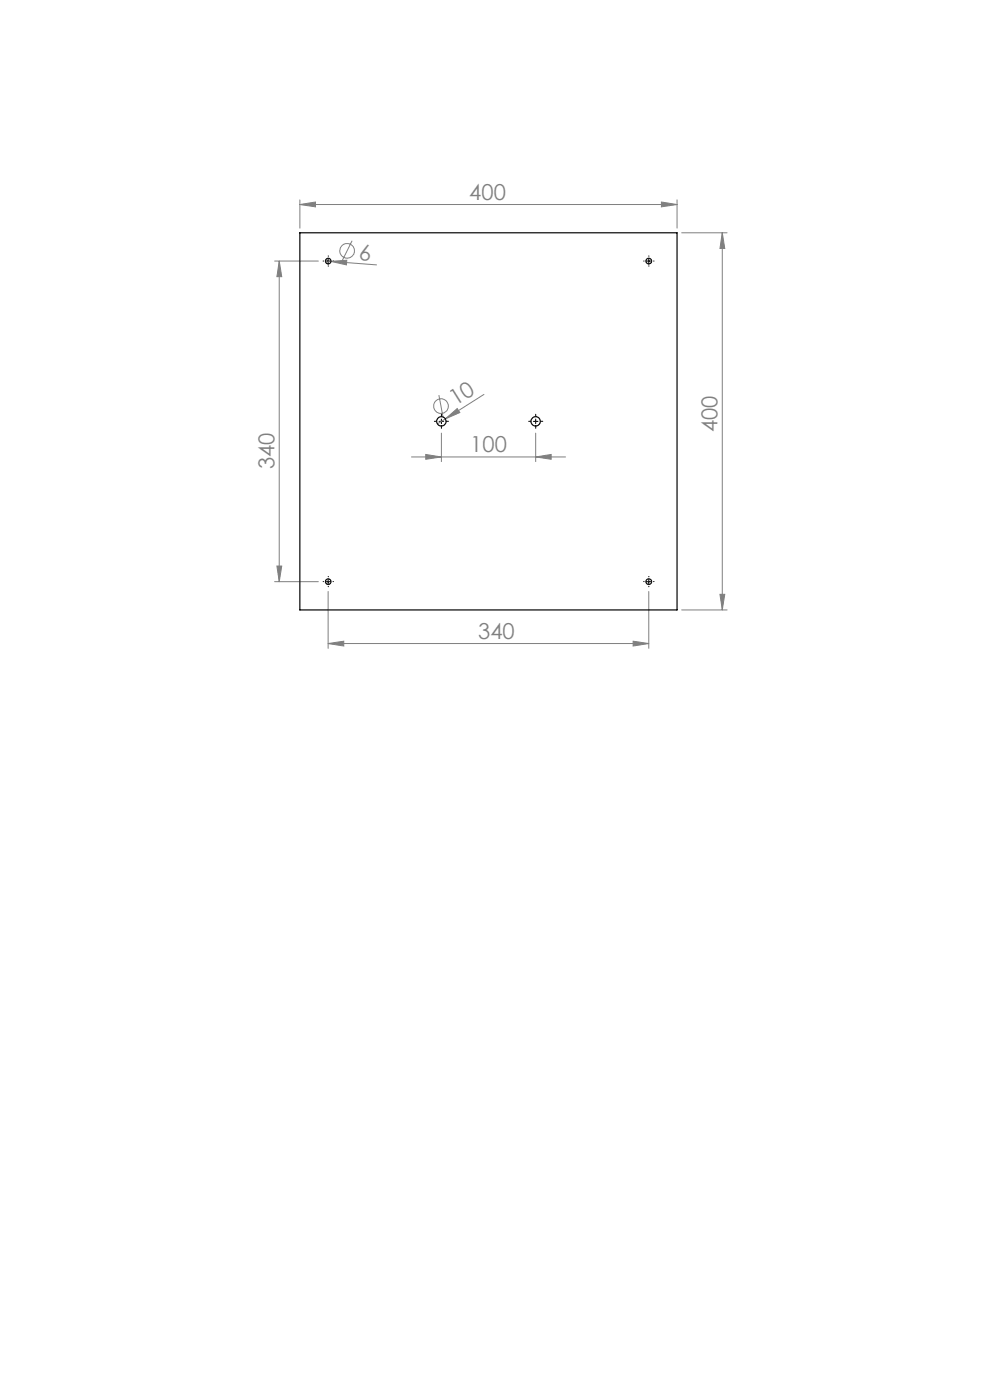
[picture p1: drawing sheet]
<svg xmlns="http://www.w3.org/2000/svg" width="210mm" height="297mm" viewBox="0 0 210 297" stroke-linecap="round" stroke-linejoin="round" font-family="sans-serif">
<defs><g id="words">
<g font-size="4.7" fill="#808080">
<text x="99.6" y="42.4">400</text>
<text x="76.1" y="55.1" transform="rotate(4 76.1 55.1)">6</text>
<text x="96.6" y="86.2" transform="rotate(-32 96.6 86.2)">10</text>
<text x="99.8" y="95.9">100</text>
<text x="152.2" y="91.6" transform="rotate(-90 152.2 91.6)">400</text>
<text x="58.3" y="99.5" transform="rotate(-90 58.3 99.5)">340</text>
<text x="101.4" y="135.5">340</text>
</g>
</g></defs>
<g fill="none" stroke="#808080" stroke-width=".21">
<path d="M58.2 55.4h9.3M59.2 55.4l.6 3.3h-1.1zM59.2 55.4v68M63.6 43.4l3.3-.5v1zM63.6 42.4v6M63.6 43.4h80M69 55.3l1.2 .2M70.2 55.5l3.4-.3-.1 1zM70.2 55.5l9.7 .7M74.7 51.1l-2.1 4.2M140.3 42.9l3.3 .5-3.3 .5zM143.6 42.4v6"/>
<path d="M144.6 49.4h9.6M153.2 49.4l.5 3.3h-1zM153.2 49.4v80M87.3 96.9h32.7M90.3 96.4l3.3 .5-3.3 .5zM93.1 83.8l.9 4.7M93.6 91.9v6M94.5 88.9l2.5-2.2 .5 .8zM94.5 88.9l-1.7 1M102.7 83.7l-8.2 5.2M113.6 96.9l3.3-.5v1zM113.6 91.9v6"/>
<path d="M58.2 123.4h9.3M58.7 120.1h1.1l-.6 3.3zM69.6 136.5l3.3-.5v1.1zM69.6 125.5v12M69.6 136.5h68M134.3 136l3.3 .5-3.3 .6zM137.6 125.5v12M144.6 129.4h9.6M152.7 126.1h1l-.5 3.3z"/>
<circle cx="73.6" cy="53.2" r="1.55"/>
<circle cx="93.5" cy="86.1" r="1.56"/>
</g>
<g fill="none" stroke="#000" stroke-width=".21" stroke-dasharray="15.2 1.3 1.3 1.3">
<path d="M68.6 55.4h-.1M69.6 54.4v-.1M69.6 56.4v.1M70.6 55.4h.1M136.6 55.4h-.1M137.6 54.4v-.1M137.6 56.4v.1M138.6 55.4h.1M92.6 89.4h-.5M93.6 88.4v-.5M93.6 90.4v.5M94.6 89.4h.5"/>
<path d="M112.6 89.4h-.5M113.6 88.4v-.5M113.6 90.4v.5M114.6 89.4h.5M68.6 123.4h-.1M69.6 122.4v-.1M69.6 124.4v.1M70.6 123.4h.1M136.6 123.4h-.1M137.6 122.4v-.1M137.6 124.4v.1M138.6 123.4h.1"/>
</g>
<path d="M69.1 55.4h1M69.6 54.9v1M137.1 55.4h1M137.6 54.9v1M93.1 89.4h1M93.6 88.9v1M113.1 89.4h1M113.6 88.9v1M69.1 123.4h1M69.6 122.9v1M137.1 123.4h1M137.6 122.9v1" fill="none" stroke="#000" stroke-width=".21"/>
<g fill="#808080">
<path d="M94.5 88.9l2.5-2.2 .5 .8z"/>
<path d="M70.2 55.5l3.4-.3-.1 1z"/>
<path d="M140.3 42.9l3.3 .5-3.3 .5zM63.6 43.4l3.3-.5v1z"/>
<path d="M69.6 136.5l3.3-.5v1.1zM134.3 136l3.3 .5-3.3 .6zM90.3 96.4l3.3 .5-3.3 .5zM113.6 96.9l3.3-.5v1z"/>
<path d="M152.7 126.1h1l-.5 3.3zM153.2 49.4l.5 3.3h-1z"/>
<path d="M59.2 55.4l.6 3.3h-1.1zM58.7 120.1h1.1l-.6 3.3z"/>
</g>
<g fill="none" stroke="#000" stroke-width=".25">
<path d="M63.6 49.4h80v80h-80z"/>
<circle cx="69.6" cy="55.4" r=".59"/>
<circle cx="137.6" cy="55.4" r=".6"/>
<circle cx="93.6" cy="89.4" r=".98"/>
<circle cx="113.6" cy="89.4" r=".98"/>
<circle cx="69.6" cy="123.4" r=".6"/>
<circle cx="137.6" cy="123.4" r=".61"/>
</g>
<use href="#words"/>
</svg>
